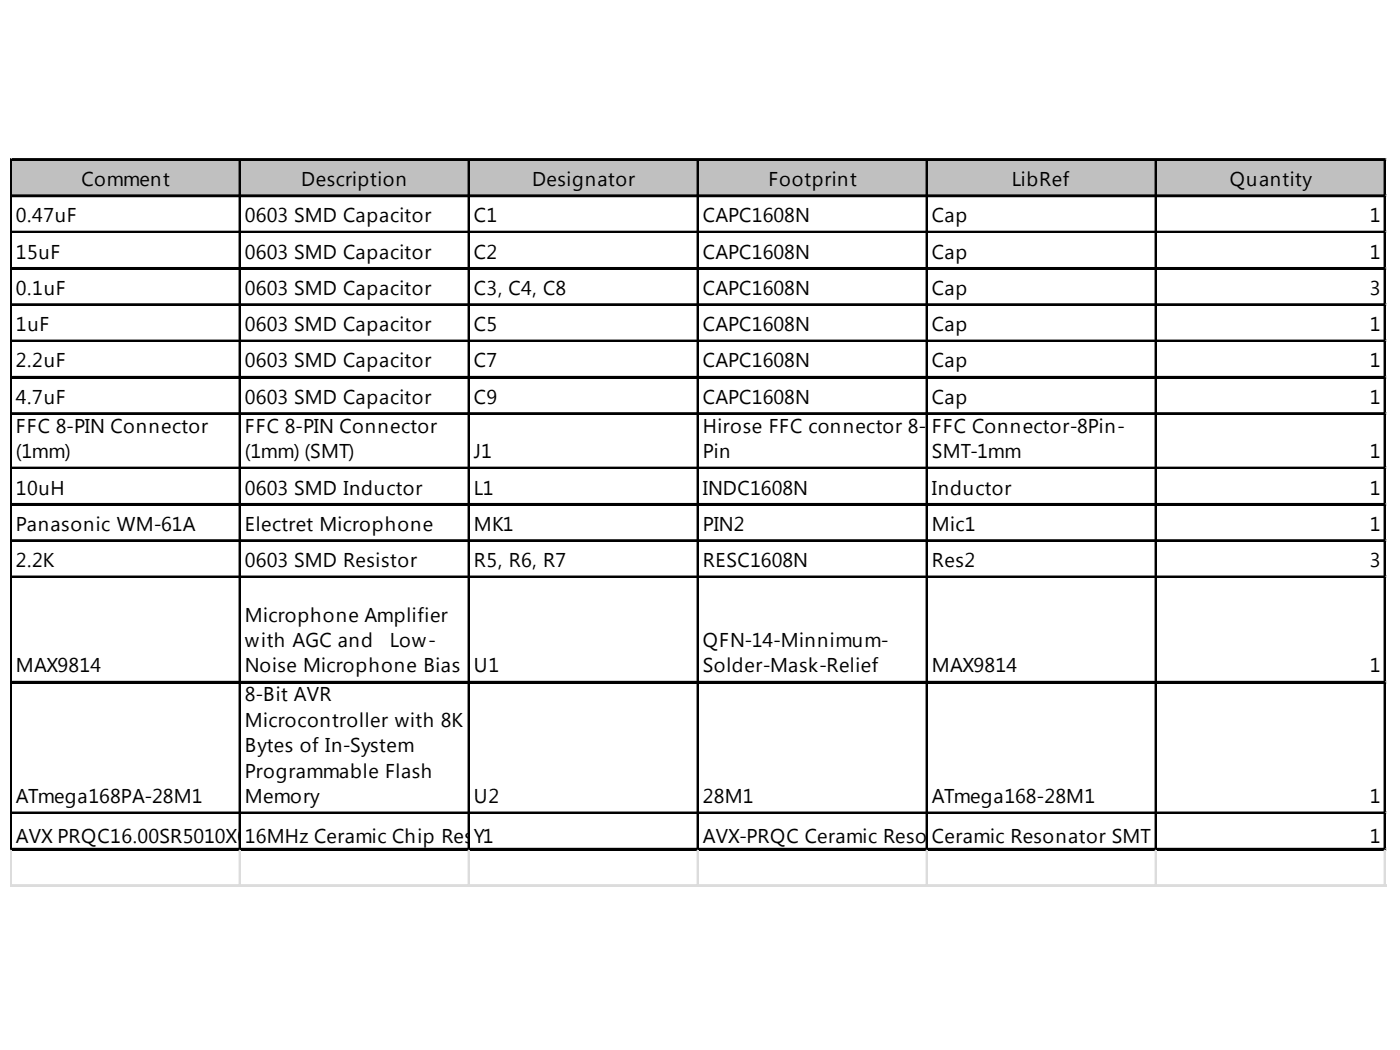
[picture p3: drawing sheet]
<svg xmlns="http://www.w3.org/2000/svg" width="271mm" height="203mm" viewBox="0 0 271 203" stroke-linecap="round" stroke-linejoin="round" font-family="sans-serif">
<defs><g id="words">
<g font-size="3.9">
<text x="15.7" y="36">Comment</text>
<text x="58.3" y="36">Description</text>
<text x="103" y="36">Designator</text>
<text x="148.7" y="36">Footprint</text>
<text x="195.8" y="36">LibRef</text>
<text x="238" y="36">Quantity</text>
<text x="3.1" y="43">0.47uF</text>
<text x="47.4" y="43">0603 SMD Capacitor</text>
<text x="91.7" y="43">C1</text>
<text x="136" y="43">CAPC1608N</text>
<text x="180.3" y="43">Cap</text>
<text x="265.1" y="43">1</text>
<text x="3.1" y="50">15uF</text>
<text x="47.4" y="50">0603 SMD Capacitor</text>
<text x="91.7" y="50">C2</text>
<text x="136" y="50">CAPC1608N</text>
<text x="180.3" y="50">Cap</text>
<text x="265.1" y="50">1</text>
<text x="3.1" y="57.1">0.1uF</text>
<text x="47.4" y="57.1">0603 SMD Capacitor</text>
<text x="91.7" y="57.1">C3, C4, C8</text>
<text x="136" y="57.1">CAPC1608N</text>
<text x="180.3" y="57.1">Cap</text>
<text x="265.1" y="57.1">3</text>
<text x="3.1" y="64.1">1uF</text>
<text x="47.4" y="64.1">0603 SMD Capacitor</text>
<text x="91.7" y="64.1">C5</text>
<text x="136" y="64.1">CAPC1608N</text>
<text x="180.3" y="64.1">Cap</text>
<text x="265.1" y="64.1">1</text>
<text x="3.1" y="71.1">2.2uF</text>
<text x="47.4" y="71.1">0603 SMD Capacitor</text>
<text x="91.7" y="71.1">C7</text>
<text x="136" y="71.1">CAPC1608N</text>
<text x="180.3" y="71.1">Cap</text>
<text x="265.1" y="71.1">1</text>
<text x="3.1" y="78.1">4.7uF</text>
<text x="3.1" y="83.8">FFC 8-PIN Connector</text>
<text x="47.4" y="78.1">0603 SMD Capacitor</text>
<text x="47.4" y="83.8">FFC 8-PIN Connector</text>
<text x="91.7" y="78.1">C9</text>
<text x="136" y="78.1">CAPC1608N</text>
<text x="136" y="83.8">Hirose FFC connector 8-</text>
<text x="180.3" y="78.1">Cap</text>
<text x="180.3" y="83.8">FFC Connector-8Pin-</text>
<text x="265.1" y="78.1">1</text>
<text x="3.1" y="88.7">(1mm)</text>
<text x="47.4" y="88.7">(1mm) (SMT)</text>
<text x="91.7" y="88.7">J1</text>
<text x="136" y="88.7">Pin</text>
<text x="180.3" y="88.7">SMT-1mm</text>
<text x="265.1" y="88.7">1</text>
<text x="3.1" y="95.7">10uH</text>
<text x="47.4" y="95.7">0603 SMD Inductor</text>
<text x="91.7" y="95.7">L1</text>
<text x="136" y="95.7">INDC1608N</text>
<text x="180.3" y="95.7">Inductor</text>
<text x="265.1" y="95.7">1</text>
<text x="3.1" y="102.7">Panasonic WM-61A</text>
<text x="47.4" y="102.7">Electret Microphone</text>
<text x="91.7" y="102.7">MK1</text>
<text x="136" y="102.7">PIN2</text>
<text x="180.3" y="102.7">Mic1</text>
<text x="265.1" y="102.7">1</text>
<text x="3.1" y="109.8">2.2K</text>
<text x="47.4" y="109.8">0603 SMD Resistor</text>
<text x="91.7" y="109.8">R5, R6, R7</text>
<text x="136" y="109.8">RESC1608N</text>
<text x="180.3" y="109.8">Res2</text>
<text x="265.1" y="109.8">3</text>
<text x="47.4" y="120.3">Microphone Amplifier</text>
<text x="47.4" y="125.2">with AGC and</text>
<text x="75.5" y="125.2">Low-</text>
<text x="136" y="125.2">QFN-14-Minnimum-</text>
<text x="3.1" y="130.1">MAX9814</text>
<text x="47.4" y="130.1">Noise Microphone Bias</text>
<text x="91.7" y="130.1">U1</text>
<text x="136" y="130.1">Solder-Mask-Relief</text>
<text x="180.3" y="130.1">MAX9814</text>
<text x="265.1" y="130.1">1</text>
<text x="47.4" y="135.7">8-Bit AVR</text>
<text x="47.4" y="140.7">Microcontroller with 8K</text>
<text x="47.4" y="145.6">Bytes of In-System</text>
<text x="3.1" y="155.4">ATmega168PA-28M1</text>
<text x="47.4" y="150.5">Programmable Flash</text>
<text x="47.4" y="155.4">Memory</text>
<text x="91.7" y="155.4">U2</text>
<text x="136" y="155.4">28M1</text>
<text x="180.3" y="155.4">ATmega168-28M1</text>
<text x="265.1" y="155.4">1</text>
<text x="3.1" y="163.1">AVX PRQC16.00SR5010X000</text>
<text x="47.4" y="163.1">16MHz Ceramic Chip Res</text>
<text x="91.7" y="163.1">onator SMD</text>
<text x="91.7" y="163.1">Y1</text>
<text x="136" y="163.1">AVX-PRQC Ceramic Reso</text>
<text x="179.6" y="163.1">metar ic Resonator SMT (</text>
<text x="180.3" y="163.1">CaromSMD</text>
<text x="224.6" y="163.1">w/ cap)</text>
<text x="265.1" y="163.1">1</text>
</g>
</g></defs>
<path d="M2.3 31.1h266v7h-266z" fill="#c0c0c0"/>
<g fill="none" stroke="#000" stroke-width=".35">
<path d="M2 30.8v133.8M2.2 30.8v133.8M2.4 30.8h265.9M2.4 30.9h265.9M2.4 37.8h265.9M2.4 38h265.9M46.3 31.1v133.5M46.5 31.1v133.5M90.7 31.1v133.5M90.8 31.1v133.5M135 31.1v133.5M135.2 31.1v133.5"/>
<path d="M179.3 31.1v133.5M179.5 31.1v133.5M223.6 31.1v133.5M223.8 31.1v133.5M267.9 31.1v133.5M268.1 31.1v133.5M2.4 44.8h265.9M2.4 45h265.9M2.4 51.8h265.9M2.4 52h265.9M2.4 58.9h265.9M2.4 59h265.9"/>
<path d="M2.4 65.9h265.9M2.4 66.1h265.9M2.4 72.9h265.9M2.4 73.1h265.9M2.4 79.9h265.9M2.4 80.1h265.9M2.4 90.5h265.9M2.4 90.7h265.9M2.4 97.5h265.9M2.4 97.7h265.9M2.4 104.5h265.9M2.4 104.7h265.9"/>
<path d="M2.4 111.6h265.9M2.4 111.7h265.9M2.4 131.9h265.9M2.4 132.1h265.9M2.4 157.2h265.9M2.4 157.4h265.9M2.4 164.2h265.9M2.4 164.4h265.9"/>
</g>
<g fill="none" stroke="#dadcdd" stroke-width=".35">
<path d="M268.3 30.8h.1M2 164.6v7.1M2.2 164.6v7.1M46.3 164.6v7.1M46.5 164.6v7.1M90.7 164.6v7.1M90.8 164.6v7.1M135 164.6v7.1M135.2 164.6v7.1M179.3 164.6v7.1M179.5 164.6v7.1M223.6 164.6v7.1"/>
<path d="M223.8 164.6v7.1M267.9 164.6v7.1M268.1 164.6v7.1"/>
</g>
<path d="M268.3 30.8v.3z" fill="#dadcdd"/>
<path d="M268.3 37.8h.1" fill="none" stroke="#dadcdd" stroke-width=".35"/>
<path d="M268.3 37.8v.3z" fill="#dadcdd"/>
<path d="M268.3 44.8h.1" fill="none" stroke="#dadcdd" stroke-width=".35"/>
<path d="M268.3 44.8v.4z" fill="#dadcdd"/>
<path d="M268.3 51.8h.1" fill="none" stroke="#dadcdd" stroke-width=".35"/>
<path d="M268.3 51.8v.4z" fill="#dadcdd"/>
<path d="M268.3 58.9h.1" fill="none" stroke="#dadcdd" stroke-width=".35"/>
<path d="M268.3 58.9v.3z" fill="#dadcdd"/>
<path d="M268.3 65.9h.1" fill="none" stroke="#dadcdd" stroke-width=".35"/>
<path d="M268.3 65.9v.3z" fill="#dadcdd"/>
<path d="M268.3 72.9h.1" fill="none" stroke="#dadcdd" stroke-width=".35"/>
<path d="M268.3 72.9v.4z" fill="#dadcdd"/>
<path d="M268.3 79.9h.1" fill="none" stroke="#dadcdd" stroke-width=".35"/>
<path d="M268.3 79.9v.4z" fill="#dadcdd"/>
<path d="M268.3 90.5h.1" fill="none" stroke="#dadcdd" stroke-width=".35"/>
<path d="M268.3 90.5v.3z" fill="#dadcdd"/>
<path d="M268.3 97.5h.1" fill="none" stroke="#dadcdd" stroke-width=".35"/>
<path d="M268.3 97.5v.4z" fill="#dadcdd"/>
<path d="M268.3 104.5h.1" fill="none" stroke="#dadcdd" stroke-width=".35"/>
<path d="M268.3 104.5v.4z" fill="#dadcdd"/>
<path d="M268.3 111.6h.1" fill="none" stroke="#dadcdd" stroke-width=".35"/>
<path d="M268.3 111.6v.3z" fill="#dadcdd"/>
<path d="M268.3 131.9h.1" fill="none" stroke="#dadcdd" stroke-width=".35"/>
<path d="M268.3 131.9v.4z" fill="#dadcdd"/>
<path d="M268.3 157.2h.1" fill="none" stroke="#dadcdd" stroke-width=".35"/>
<path d="M268.3 157.2v.4z" fill="#dadcdd"/>
<path d="M268.3 164.2h.1" fill="none" stroke="#dadcdd" stroke-width=".35"/>
<path d="M268.3 164.2v.4z" fill="#dadcdd"/>
<path d="M2 171.3h266.3M2 171.4h266.3" fill="none" stroke="#dadcdd" stroke-width=".35"/>
<use href="#words"/>
</svg>
